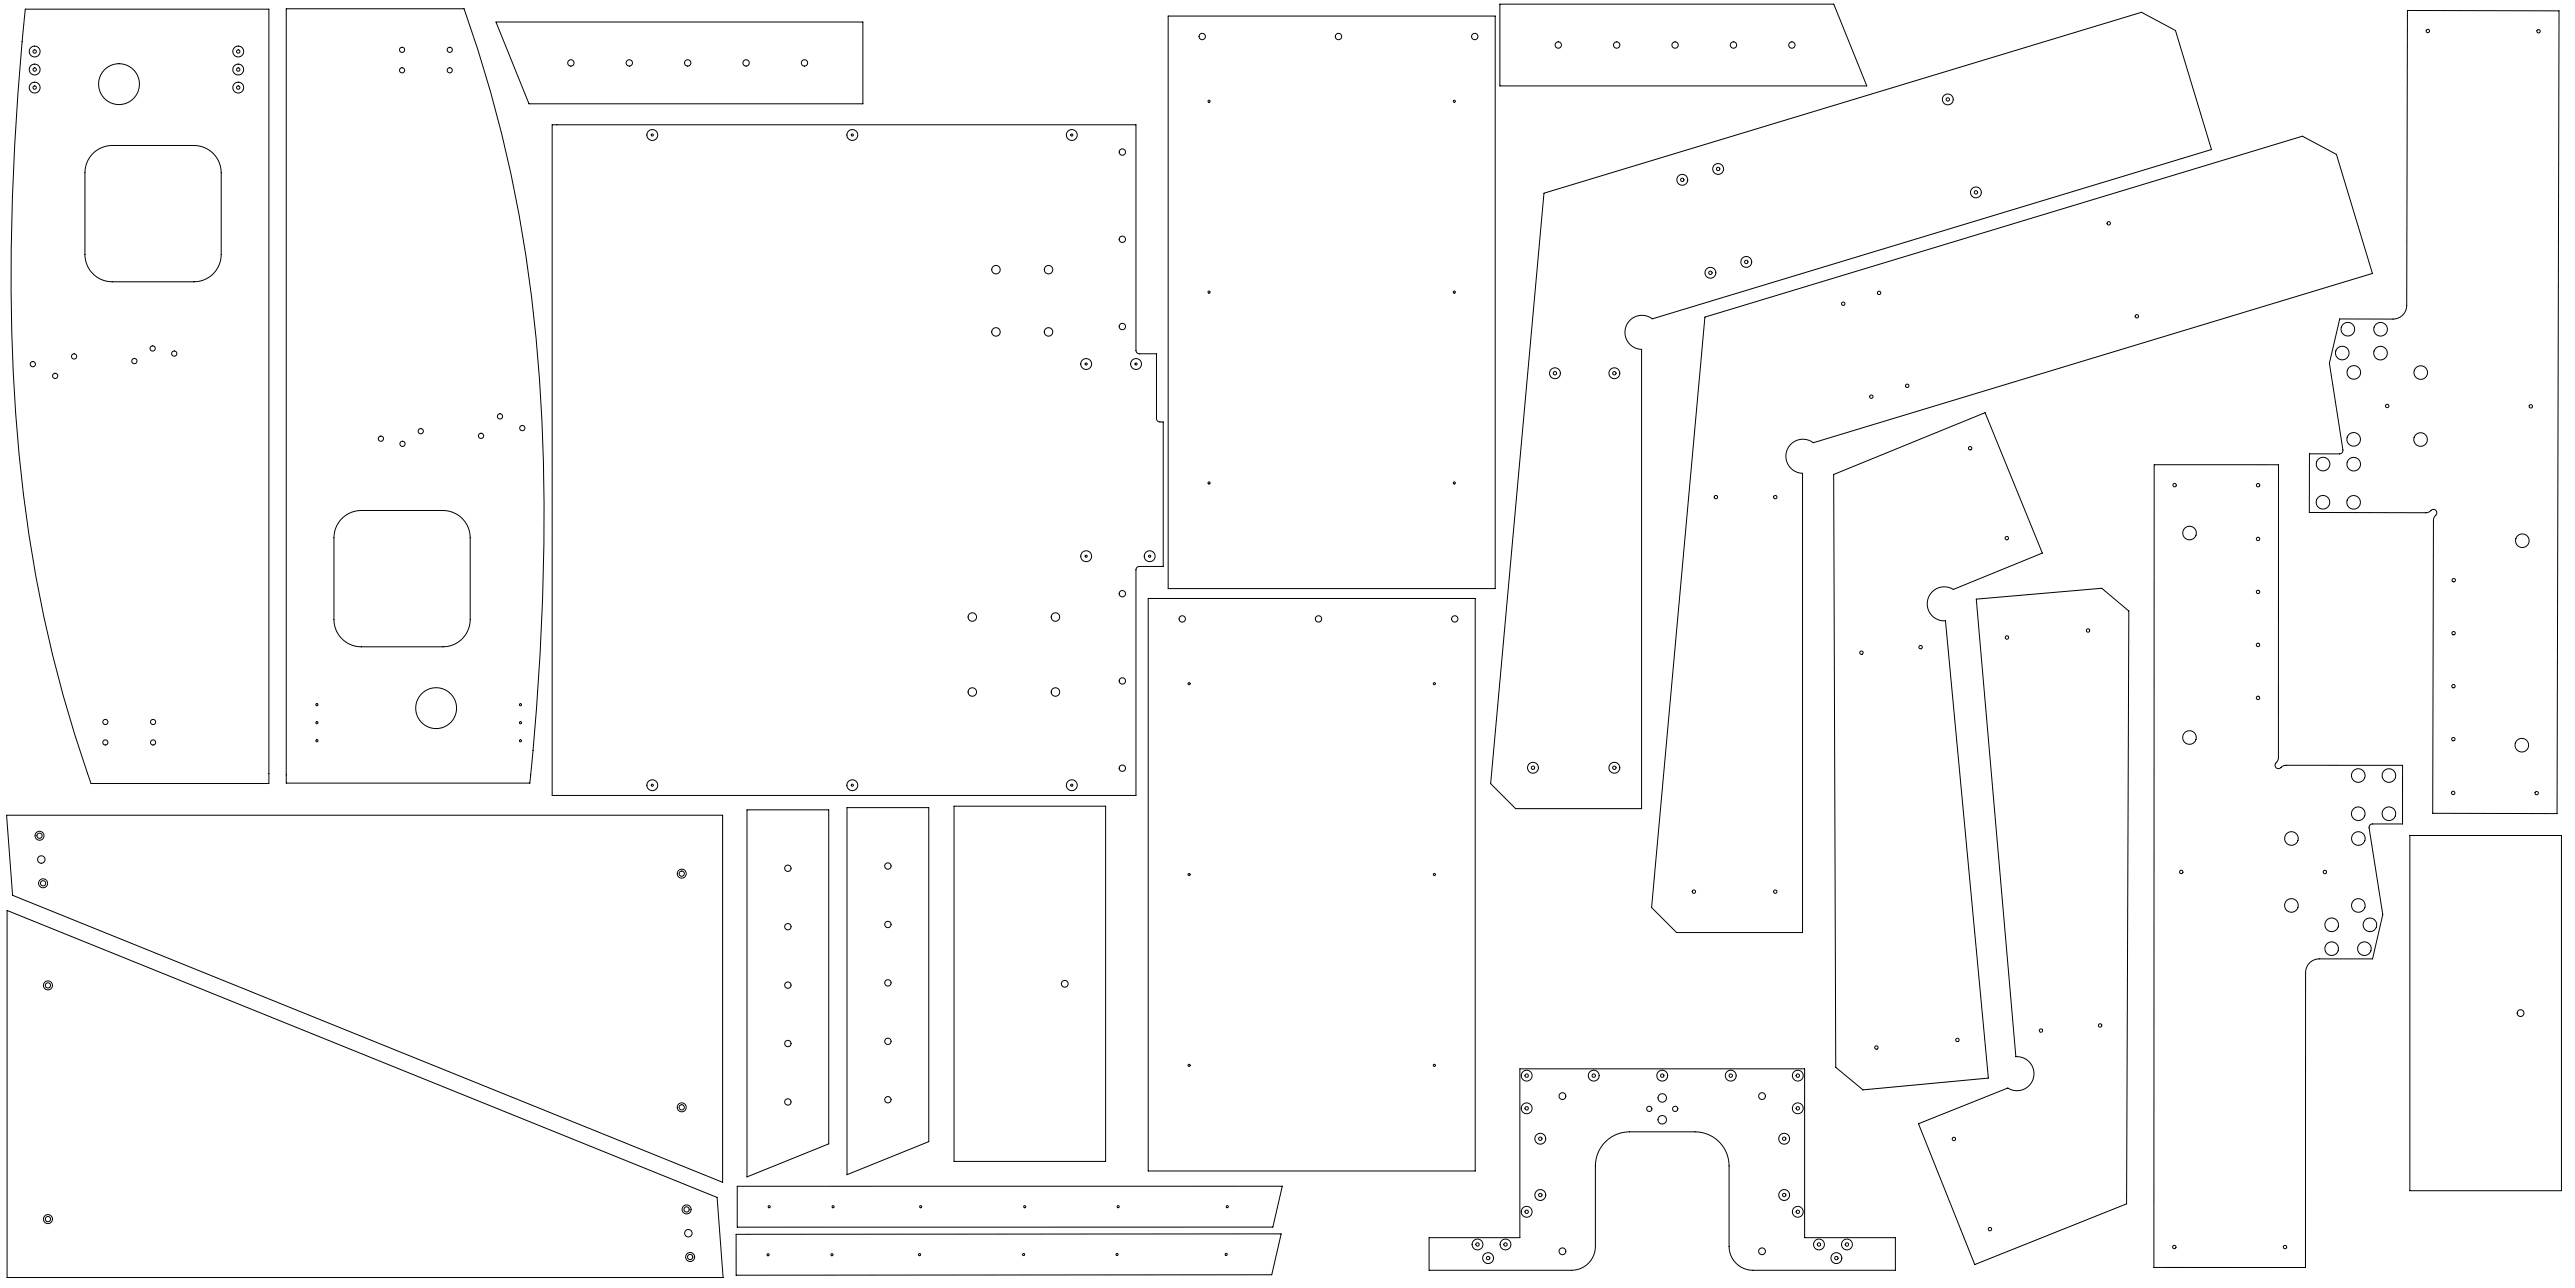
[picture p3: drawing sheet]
<svg xmlns="http://www.w3.org/2000/svg" width="2400mm" height="1200mm" viewBox="0 0 2400 1200" stroke-linecap="round" stroke-linejoin="round" font-family="sans-serif">
<g fill="none" stroke="#000" stroke-width=".93">
<path d="M24 9h227v721h-166a1268 1268 0 0 1-70-345 2261 2261 0 0 1 9-376zM267 8h166a1304 1304 0 0 1 72 384 2376 2376 0 0 1-11 338h-227zM1089 15h305v533h-305zM1398 4h311l31 76h-342zM2244 10h141l-2 748h-116l1-273 1-3a7 7 0 0 0 2-6 4 4 0 0 0-7 1l-3 1-109-1 1-54h28a3 3 0 0 0 3-4l-13-81 10-41h49a13 13 0 0 0 13-12zM462 21h342v76h-311zM515 116h544v210a3 3 0 0 0 3 4h16v60a3 3 0 0 0 3 3h3v135h-22a3 3 0 0 0-3 3v210h-544zM88 142a25 25 0 0 1 17-6h76a25 25 0 0 1 25 25v76a25 25 0 0 1-25 26h-76a25 25 0 0 1-26-26v-76a25 25 0 0 1 9-19zM1439 180l557-169 32 17 33 111-521 158a16 16 0 0 0-25 7 16 16 0 0 0 15 22v427h-117l-24-23zM1589 295l557-168 32 17 33 111-521 157a16 16 0 0 0-25 8 16 16 0 0 0 15 21v428h-117l-24-23zM2008 433h116v273l-1 2a7 7 0 0 0-2 7 4 4 0 0 0 6-1l4-1h108v55h-28a3 3 0 0 0-3 3l13 81-10 41h-49a13 13 0 0 0-13 13v275h-141zM1709 442l141-58 54 131-83 34a16 16 0 0 0-24 10 16 16 0 0 0 16 19l40 426-117 11-25-21z"/>
<path d="M318 484a25 25 0 0 1 19-8h76a25 25 0 0 1 25 25v76a25 25 0 0 1-25 26h-76a25 25 0 0 1-26-26v-76a25 25 0 0 1 7-17zM1070 558h305v533h-305zM1842 558l117-10 25 21-2 553-141 56-53-131 83-33a16 16 0 0 0 24-10 16 16 0 0 0-16-20zM6 760h668v342l-662-268zM696 755h76v311l-76 31zM789 752h77v312l-77 30zM889 751h142v331h-142zM2246 778h141v331h-141zM7 848l661 268 6 74h-667zM1417 996h265v157h85v31h-133a22 22 0 0 1-22-23v-75a32 32 0 0 0-32-31h-61a32 32 0 0 0-32 31v75a22 22 0 0 1-22 23h-133v-31h85zM687 1105h508l-9 38h-499zM686 1150h508l-9 38h-499z"/>
<circle cx="1121" cy="34" r="3"/>
<circle cx="1248" cy="34" r="3"/>
<circle cx="1375" cy="34" r="3"/>
<circle cx="2263" cy="29" r="1.6"/>
<circle cx="2366" cy="29" r="1.6"/>
<circle cx="32" cy="48" r="1.6"/>
<circle cx="32" cy="48" r="5"/>
<circle cx="222" cy="48" r="5"/>
<circle cx="222" cy="48" r="1.6"/>
<circle cx="375" cy="46" r="2.4"/>
<circle cx="419" cy="46" r="2.4"/>
<circle cx="532" cy="59" r="3"/>
<circle cx="587" cy="59" r="3"/>
<circle cx="641" cy="59" r="3"/>
<circle cx="695" cy="59" r="3"/>
<circle cx="750" cy="59" r="3"/>
<circle cx="1452" cy="42" r="3"/>
<circle cx="1507" cy="42" r="3"/>
<circle cx="1561" cy="42" r="3"/>
<circle cx="1616" cy="42" r="3"/>
<circle cx="1670" cy="42" r="3"/>
<circle cx="32" cy="65" r="1.6"/>
<circle cx="32" cy="65" r="5"/>
<circle cx="111" cy="78" r="19"/>
<circle cx="222" cy="65" r="1.6"/>
<circle cx="222" cy="65" r="5"/>
<circle cx="375" cy="65" r="2.4"/>
<circle cx="419" cy="65" r="2.4"/>
<circle cx="32" cy="82" r="1.6"/>
<circle cx="32" cy="82" r="5"/>
<circle cx="222" cy="82" r="5"/>
<circle cx="222" cy="82" r="1.6"/>
<circle cx="1127" cy="94" r="1"/>
<circle cx="1355" cy="94" r="1"/>
<circle cx="1815" cy="93" r="5"/>
<circle cx="1815" cy="93" r="1.6"/>
<circle cx="608" cy="126" r="5"/>
<circle cx="608" cy="126" r="1"/>
<circle cx="794" cy="126" r="5"/>
<circle cx="794" cy="126" r="1"/>
<circle cx="999" cy="126" r="5"/>
<circle cx="999" cy="126" r="1"/>
<circle cx="1046" cy="142" r="3"/>
<circle cx="1601" cy="157" r="5"/>
<circle cx="1601" cy="157" r="1.6"/>
<circle cx="1568" cy="168" r="1.6"/>
<circle cx="1568" cy="168" r="5"/>
<circle cx="1842" cy="179" r="1.6"/>
<circle cx="1842" cy="179" r="5"/>
<circle cx="1965" cy="208" r="1.6"/>
<circle cx="1046" cy="223" r="3"/>
<circle cx="928" cy="251" r="4"/>
<circle cx="977" cy="251" r="4"/>
<circle cx="1594" cy="254" r="5"/>
<circle cx="1594" cy="254" r="1.6"/>
<circle cx="1628" cy="244" r="1.6"/>
<circle cx="1628" cy="244" r="5"/>
<circle cx="1127" cy="272" r="1"/>
<circle cx="1355" cy="272" r="1"/>
<circle cx="1751" cy="273" r="1.6"/>
<circle cx="1718" cy="283" r="1.6"/>
<circle cx="1992" cy="295" r="1.6"/>
<circle cx="928" cy="309" r="4"/>
<circle cx="977" cy="309" r="4"/>
<circle cx="1046" cy="304" r="3"/>
<circle cx="2188" cy="307" r="6"/>
<circle cx="2219" cy="307" r="6"/>
<circle cx="31" cy="339" r="2.5"/>
<circle cx="69" cy="332" r="2.5"/>
<circle cx="125" cy="336" r="2.5"/>
<circle cx="142" cy="325" r="2.5"/>
<circle cx="162" cy="329" r="2.5"/>
<circle cx="1012" cy="339" r="5"/>
<circle cx="1012" cy="339" r="1"/>
<circle cx="1059" cy="339" r="5"/>
<circle cx="1059" cy="339" r="1"/>
<circle cx="2183" cy="329" r="6"/>
<circle cx="2219" cy="329" r="6"/>
<circle cx="51" cy="350" r="2.5"/>
<circle cx="1449" cy="348" r="5"/>
<circle cx="1449" cy="348" r="1.6"/>
<circle cx="1505" cy="348" r="5"/>
<circle cx="1505" cy="348" r="1.6"/>
<circle cx="1778" cy="359" r="1.6"/>
<circle cx="2194" cy="347" r="6"/>
<circle cx="2256" cy="347" r="6"/>
<circle cx="1744" cy="370" r="1.6"/>
<circle cx="2225" cy="378" r="1.6"/>
<circle cx="2359" cy="379" r="1.6"/>
<circle cx="466" cy="388" r="2.5"/>
<circle cx="487" cy="399" r="2.5"/>
<circle cx="355" cy="409" r="2.5"/>
<circle cx="375" cy="414" r="2.5"/>
<circle cx="392" cy="402" r="2.5"/>
<circle cx="448" cy="406" r="2.5"/>
<circle cx="1836" cy="418" r="1.6"/>
<circle cx="2194" cy="409" r="6"/>
<circle cx="2256" cy="410" r="6"/>
<circle cx="2165" cy="432" r="6"/>
<circle cx="2194" cy="432" r="6"/>
<circle cx="1127" cy="450" r="1"/>
<circle cx="1355" cy="450" r="1"/>
<circle cx="2027" cy="452" r="1.6"/>
<circle cx="2105" cy="452" r="1.6"/>
<circle cx="1599" cy="463" r="1.6"/>
<circle cx="1655" cy="463" r="1.6"/>
<circle cx="2165" cy="468" r="6"/>
<circle cx="2194" cy="468" r="6"/>
<circle cx="2041" cy="497" r="6"/>
<circle cx="1012" cy="518" r="1"/>
<circle cx="1012" cy="518" r="5"/>
<circle cx="1072" cy="518" r="1"/>
<circle cx="1072" cy="518" r="5"/>
<circle cx="1870" cy="501" r="1.6"/>
<circle cx="2105" cy="502" r="1.6"/>
<circle cx="2351" cy="504" r="6"/>
<circle cx="1046" cy="553" r="3"/>
<circle cx="2105" cy="551" r="1.6"/>
<circle cx="2287" cy="541" r="1.6"/>
<circle cx="906" cy="575" r="4"/>
<circle cx="984" cy="575" r="4"/>
<circle cx="1102" cy="577" r="3"/>
<circle cx="1229" cy="577" r="3"/>
<circle cx="1356" cy="577" r="3"/>
<circle cx="1871" cy="594" r="1.6"/>
<circle cx="1946" cy="587" r="1.6"/>
<circle cx="2287" cy="590" r="1.6"/>
<circle cx="1735" cy="608" r="1.6"/>
<circle cx="1790" cy="603" r="1.6"/>
<circle cx="2105" cy="601" r="1.6"/>
<circle cx="1046" cy="634" r="3"/>
<circle cx="1108" cy="637" r="1"/>
<circle cx="1337" cy="637" r="1"/>
<circle cx="2287" cy="639" r="1.6"/>
<circle cx="295" cy="657" r="1"/>
<circle cx="406" cy="660" r="19"/>
<circle cx="485" cy="657" r="1"/>
<circle cx="906" cy="645" r="4"/>
<circle cx="984" cy="645" r="4"/>
<circle cx="2105" cy="650" r="1.6"/>
<circle cx="98" cy="673" r="2.4"/>
<circle cx="143" cy="673" r="2.4"/>
<circle cx="295" cy="673" r="1"/>
<circle cx="485" cy="673" r="1"/>
<circle cx="98" cy="692" r="2.4"/>
<circle cx="143" cy="692" r="2.4"/>
<circle cx="295" cy="690" r="1"/>
<circle cx="485" cy="690" r="1"/>
<circle cx="2041" cy="687" r="6"/>
<circle cx="2287" cy="689" r="1.6"/>
<circle cx="2350" cy="694" r="6"/>
<circle cx="1046" cy="716" r="3"/>
<circle cx="1429" cy="715" r="1.6"/>
<circle cx="1429" cy="715" r="5"/>
<circle cx="1505" cy="715" r="1.6"/>
<circle cx="1505" cy="715" r="5"/>
<circle cx="608" cy="732" r="1"/>
<circle cx="608" cy="732" r="5"/>
<circle cx="794" cy="732" r="1"/>
<circle cx="794" cy="732" r="5"/>
<circle cx="999" cy="732" r="1"/>
<circle cx="999" cy="732" r="5"/>
<circle cx="2198" cy="723" r="6"/>
<circle cx="2227" cy="723" r="6"/>
<circle cx="2286" cy="739" r="1.6"/>
<circle cx="2364" cy="739" r="1.6"/>
<circle cx="2198" cy="758" r="6"/>
<circle cx="2227" cy="758" r="6"/>
<circle cx="37" cy="779" r="2.5"/>
<circle cx="2136" cy="781" r="6"/>
<circle cx="2198" cy="781" r="6"/>
<circle cx="39" cy="801" r="3"/>
<circle cx="635" cy="814" r="2.5"/>
<circle cx="734" cy="809" r="3"/>
<circle cx="828" cy="807" r="3"/>
<circle cx="1108" cy="815" r="1"/>
<circle cx="1337" cy="815" r="1"/>
<circle cx="2033" cy="812" r="1.6"/>
<circle cx="2167" cy="812" r="1.6"/>
<circle cx="40" cy="823" r="2.5"/>
<circle cx="1579" cy="831" r="1.6"/>
<circle cx="1655" cy="831" r="1.6"/>
<circle cx="2136" cy="844" r="6"/>
<circle cx="2198" cy="844" r="6"/>
<circle cx="734" cy="863" r="3"/>
<circle cx="828" cy="861" r="3"/>
<circle cx="2173" cy="862" r="6"/>
<circle cx="2209" cy="862" r="6"/>
<circle cx="2173" cy="884" r="6"/>
<circle cx="2204" cy="884" r="6"/>
<circle cx="45" cy="918" r="2.5"/>
<circle cx="45" cy="918" r="4"/>
<circle cx="734" cy="918" r="3"/>
<circle cx="828" cy="916" r="3"/>
<circle cx="992" cy="917" r="3"/>
<circle cx="1957" cy="955" r="1.6"/>
<circle cx="2349" cy="944" r="3"/>
<circle cx="734" cy="972" r="3"/>
<circle cx="828" cy="970" r="3"/>
<circle cx="1749" cy="976" r="1.6"/>
<circle cx="1824" cy="969" r="1.6"/>
<circle cx="1902" cy="960" r="1.6"/>
<circle cx="1108" cy="993" r="1"/>
<circle cx="1337" cy="993" r="1"/>
<circle cx="1423" cy="1002" r="1.6"/>
<circle cx="1485" cy="1002" r="5"/>
<circle cx="1485" cy="1002" r="1.6"/>
<circle cx="1549" cy="1002" r="5"/>
<circle cx="1549" cy="1002" r="1.6"/>
<circle cx="1613" cy="1002" r="1.6"/>
<circle cx="1613" cy="1002" r="5"/>
<circle cx="1676" cy="1002" r="1.6"/>
<circle cx="635" cy="1032" r="2.5"/>
<circle cx="734" cy="1027" r="3"/>
<circle cx="828" cy="1025" r="3"/>
<circle cx="1423" cy="1033" r="1.6"/>
<circle cx="1456" cy="1021" r="3"/>
<circle cx="1537" cy="1033" r="2.5"/>
<circle cx="1549" cy="1023" r="4"/>
<circle cx="1561" cy="1033" r="2.5"/>
<circle cx="1642" cy="1021" r="3"/>
<circle cx="1676" cy="1033" r="1.6"/>
<circle cx="1549" cy="1043" r="4"/>
<circle cx="1436" cy="1061" r="5"/>
<circle cx="1436" cy="1061" r="1.6"/>
<circle cx="1663" cy="1061" r="5"/>
<circle cx="1663" cy="1061" r="1.6"/>
<circle cx="1821" cy="1061" r="1.6"/>
<circle cx="1436" cy="1113" r="1.6"/>
<circle cx="1436" cy="1113" r="5"/>
<circle cx="1663" cy="1113" r="1.6"/>
<circle cx="1663" cy="1113" r="5"/>
<circle cx="45" cy="1136" r="2.5"/>
<circle cx="45" cy="1136" r="4"/>
<circle cx="640" cy="1127" r="2.5"/>
<circle cx="640" cy="1127" r="4"/>
<circle cx="717" cy="1124" r="1"/>
<circle cx="776" cy="1124" r="1"/>
<circle cx="858" cy="1124" r="1"/>
<circle cx="955" cy="1124" r="1"/>
<circle cx="1042" cy="1124" r="1"/>
<circle cx="1144" cy="1124" r="1"/>
<circle cx="1423" cy="1129" r="1.6"/>
<circle cx="1676" cy="1129" r="1.6"/>
<circle cx="642" cy="1149" r="3"/>
<circle cx="1377" cy="1159" r="1.6"/>
<circle cx="1403" cy="1159" r="1.6"/>
<circle cx="1695" cy="1159" r="1.6"/>
<circle cx="1721" cy="1159" r="1.6"/>
<circle cx="1855" cy="1145" r="1.6"/>
<circle cx="643" cy="1171" r="2.5"/>
<circle cx="643" cy="1171" r="4"/>
<circle cx="716" cy="1169" r="1"/>
<circle cx="775" cy="1169" r="1"/>
<circle cx="857" cy="1169" r="1"/>
<circle cx="954" cy="1169" r="1"/>
<circle cx="1041" cy="1169" r="1"/>
<circle cx="1143" cy="1169" r="1"/>
<circle cx="1387" cy="1172" r="5"/>
<circle cx="1387" cy="1172" r="1.6"/>
<circle cx="1456" cy="1166" r="3"/>
<circle cx="1642" cy="1166" r="3"/>
<circle cx="1712" cy="1172" r="5"/>
<circle cx="1712" cy="1172" r="1.6"/>
<circle cx="2027" cy="1162" r="1.6"/>
<circle cx="2130" cy="1162" r="1.6"/>
</g>
<path d="M33 779a4 4 0 0 1 6-4 4 4 0 0 1 1 7 4 4 0 0 1-7-2v-1M631 814a4 4 0 0 1 6-4 4 4 0 0 1 1 7 4 4 0 0 1-7-2v-1M36 823a4 4 0 0 1 6-4 4 4 0 0 1 1 7 4 4 0 0 1-7-2v-1M631 1032a4 4 0 0 1 6-4 4 4 0 0 1 1 7 4 4 0 0 1-7-2v-1" fill="none" stroke="#000" stroke-width=".93" stroke-dasharray="1.3 .6" stroke-dashoffset="-.2"/>
<path d="M1418 1002a5 5 0 0 1 7-4 5 5 0 0 1 1 8 5 5 0 0 1-8-2v-2M1671 1002a5 5 0 0 1 7-4 5 5 0 0 1 1 8 5 5 0 0 1-8-2v-2M1418 1033a5 5 0 0 1 7-5 5 5 0 0 1 1 8 5 5 0 0 1-8-2v-1M1671 1033a5 5 0 0 1 7-5 5 5 0 0 1 1 8 5 5 0 0 1-8-2v-1M1418 1129a5 5 0 0 1 7-5 5 5 0 0 1 1 9 5 5 0 0 1-8-3v-1M1671 1129a5 5 0 0 1 7-5 5 5 0 0 1 1 9 5 5 0 0 1-8-3v-1M1372 1159a5 5 0 0 1 7-4 5 5 0 0 1 1 8 5 5 0 0 1-8-2v-2M1398 1159a5 5 0 0 1 7-4 5 5 0 0 1 1 8 5 5 0 0 1-8-2v-2M1690 1159a5 5 0 0 1 7-4 5 5 0 0 1 2 8 5 5 0 0 1-9-2v-2M1716 1159a5 5 0 0 1 8-4 5 5 0 0 1 1 8 5 5 0 0 1-8-2l-1-2" fill="none" stroke="#000" stroke-width=".93" stroke-dasharray="1.3 .6"/>
</svg>
